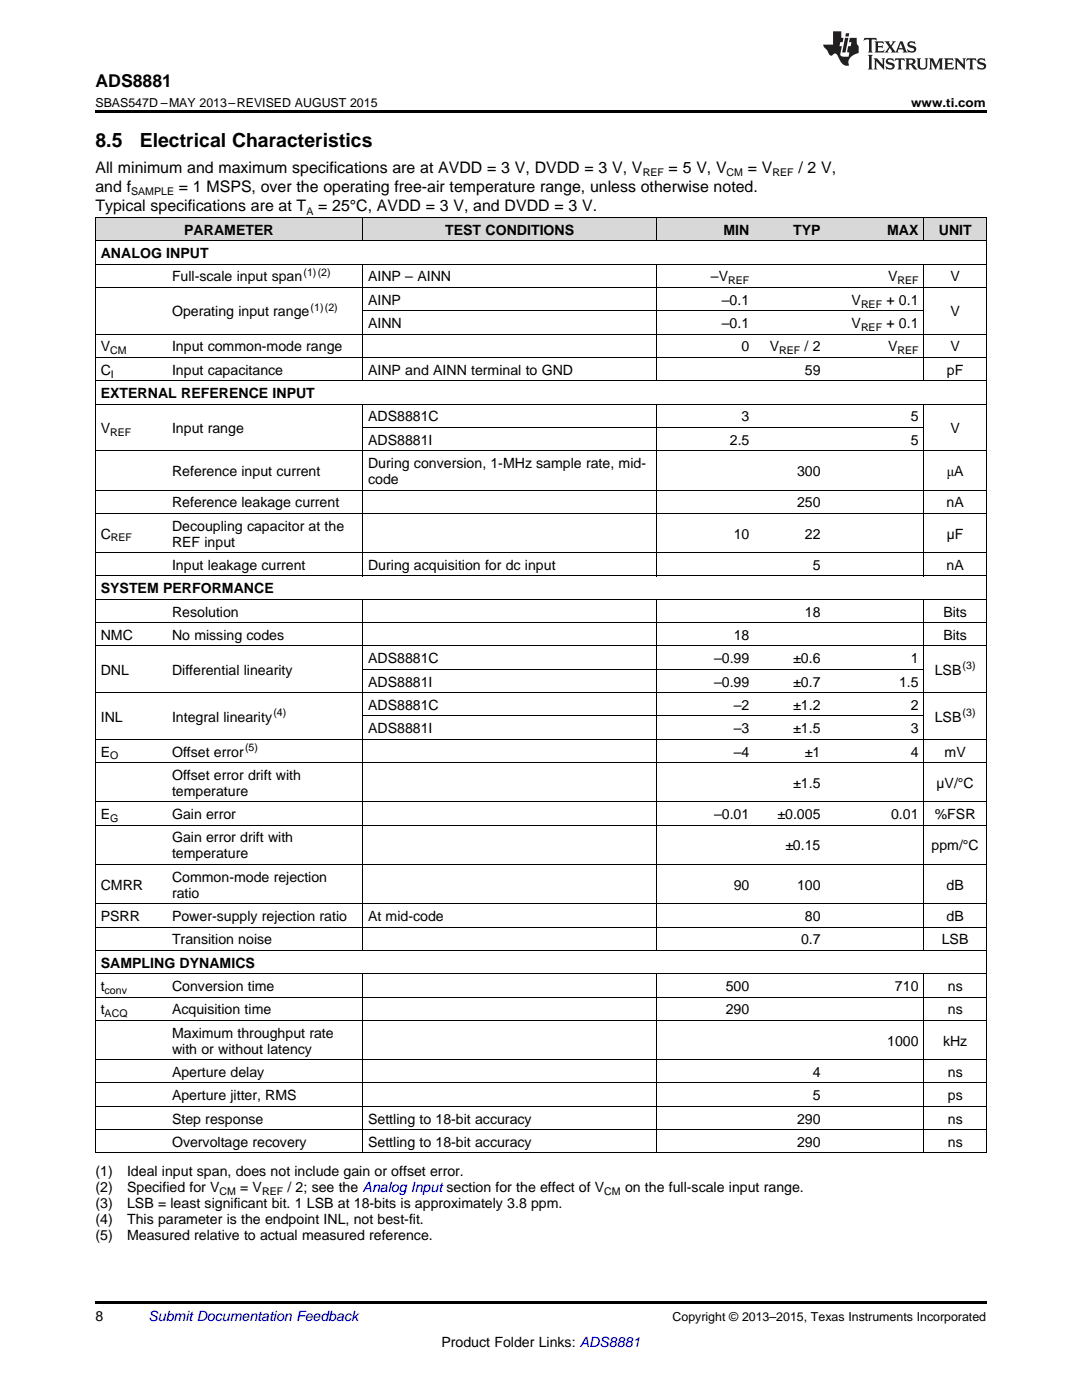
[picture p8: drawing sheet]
<svg xmlns="http://www.w3.org/2000/svg" width="216mm" height="279mm" viewBox="0 0 216 279" stroke-linecap="round" stroke-linejoin="round" font-family="sans-serif">
<defs><g id="words">
<g font-size="3.9">
<text x="19" y="29.3">8.5</text>
<text x="27.9" y="29.3">Electrical Characteristics</text>
</g>
<text font-size="3.5" x="19" y="17.3">ADS8881</text>
<g font-size="3.2">
<text x="19" y="34.4">All minimum and maximum specifications are at AVDD = 3 V, DVDD = 3 V, V</text>
<text x="133.4" y="34.4">= 5 V, V</text>
<text x="149.2" y="34.4">= V</text>
<text x="159.3" y="34.4">/ 2 V,</text>
<text x="19" y="38.3">and f</text>
<text x="35.7" y="38.3">= 1 MSPS, over the operating free-air temperature range, unless otherwise noted.</text>
<text x="19" y="42.2">Typical specifications are at T</text>
<text x="63.5" y="42.2">= 25°C, AVDD = 3 V, and DVDD = 3 V.</text>
</g>
<g font-size="2.8">
<text x="36.8" y="46.8">PARAMETER</text>
<text x="88.8" y="46.8">TEST CONDITIONS</text>
<text x="144.4" y="46.8">MIN</text>
<text x="158.3" y="46.8">TYP</text>
<text x="177" y="46.8">MAX</text>
<text x="187.3" y="46.8">UNIT</text>
<text x="20.1" y="51.5">ANALOG INPUT</text>
<text x="34.3" y="56.2">Full-scale input span</text>
<text x="73.4" y="56.2">AINP – AINN</text>
<text x="141.9" y="56.2">–V</text>
<text x="177.2" y="56.2">V</text>
<text x="189.7" y="56.2">V</text>
<text x="34.3" y="63.1">Operating input range</text>
<text x="73.4" y="60.8">AINP</text>
<text x="73.4" y="65.5">AINN</text>
<text x="144" y="60.8">–0.1</text>
<text x="144" y="65.5">–0.1</text>
<text x="169.9" y="60.8">V</text>
<text x="169.9" y="65.5">V</text>
<text x="176.9" y="60.8">+ 0.1</text>
<text x="176.9" y="65.5">+ 0.1</text>
<text x="189.7" y="63.1">V</text>
<text x="20.1" y="70.1">V</text>
<text x="34.3" y="70.1">Input common-mode range</text>
<text x="148" y="70.1">0</text>
<text x="153.6" y="70.1">V</text>
<text x="160.5" y="70.1">/ 2</text>
<text x="177.2" y="70.1">V</text>
<text x="189.7" y="70.1">V</text>
<text x="20.1" y="74.8">C</text>
<text x="34.3" y="74.8">Input capacitance</text>
<text x="73.4" y="74.8">AINP and AINN terminal to GND</text>
<text x="160.6" y="74.8">59</text>
<text x="188.9" y="74.8">pF</text>
<text x="20.1" y="79.4">EXTERNAL REFERENCE INPUT</text>
<text x="20.1" y="86.4">V</text>
<text x="34.3" y="86.4">Input range</text>
<text x="73.4" y="84.1">ADS8881C</text>
<text x="73.4" y="88.8">ADS8881I</text>
<text x="145.6" y="88.8">2.5</text>
<text x="148" y="84.1">3</text>
<text x="181.7" y="84.1">5</text>
<text x="181.7" y="88.8">5</text>
<text x="189.7" y="86.4">V</text>
<text x="34.3" y="95">Reference input current</text>
<text x="73.4" y="93.4">During conversion, 1-MHz sample rate, mid-</text>
<text x="159" y="95">300</text>
<text x="188.9" y="95">μA</text>
<text x="34.3" y="101.2">Reference leakage current</text>
<text x="73.4" y="96.6">code</text>
<text x="159" y="101.2">250</text>
<text x="188.9" y="101.2">nA</text>
<text x="20.1" y="107.5">C</text>
<text x="34.3" y="105.9">Decoupling capacitor at the</text>
<text x="146.4" y="107.5">10</text>
<text x="160.6" y="107.5">22</text>
<text x="188.9" y="107.5">µF</text>
<text x="34.3" y="109.1">REF input</text>
<text x="34.3" y="113.7">Input leakage current</text>
<text x="73.4" y="113.7">During acquisition for dc input</text>
<text x="162.2" y="113.7">5</text>
<text x="188.9" y="113.7">nA</text>
<text x="20.1" y="118.4">SYSTEM PERFORMANCE</text>
<text x="34.3" y="123">Resolution</text>
<text x="160.6" y="123">18</text>
<text x="188.2" y="123">Bits</text>
<text x="20.1" y="127.7">NMC</text>
<text x="34.3" y="127.7">No missing codes</text>
<text x="146.4" y="127.7">18</text>
<text x="188.2" y="127.7">Bits</text>
<text x="20.1" y="134.7">DNL</text>
<text x="34.3" y="134.7">Differential linearity</text>
<text x="73.4" y="132.4">ADS8881C</text>
<text x="73.4" y="137">ADS8881I</text>
<text x="142.5" y="132.4">–0.99</text>
<text x="142.5" y="137">–0.99</text>
<text x="158.3" y="132.4">±0.6</text>
<text x="158.3" y="137">±0.7</text>
<text x="179.4" y="137">1.5</text>
<text x="181.7" y="132.4">1</text>
<text x="186.5" y="134.7">LSB</text>
<text x="73.4" y="141.7">ADS8881C</text>
<text x="146.4" y="141.7">–2</text>
<text x="158.3" y="141.7">±1.2</text>
<text x="181.7" y="141.7">2</text>
<text x="20.1" y="144">INL</text>
<text x="34.3" y="144">Integral linearity</text>
<text x="73.4" y="146.3">ADS8881I</text>
<text x="146.4" y="146.3">–3</text>
<text x="158.3" y="146.3">±1.5</text>
<text x="181.7" y="146.3">3</text>
<text x="186.5" y="144">LSB</text>
<text x="20.1" y="151">E</text>
<text x="34.3" y="151">Offset error</text>
<text x="34.3" y="155.6">Offset error drift with</text>
<text x="146.4" y="151">–4</text>
<text x="160.6" y="151">±1</text>
<text x="181.7" y="151">4</text>
<text x="188.5" y="151">mV</text>
<text x="34.3" y="158.8">temperature</text>
<text x="158.3" y="157.2">±1.5</text>
<text x="186.9" y="157.2">µV/°C</text>
<text x="20.1" y="163.5">E</text>
<text x="34.3" y="163.5">Gain error</text>
<text x="142.5" y="163.5">–0.01</text>
<text x="155.2" y="163.5">±0.005</text>
<text x="177.8" y="163.5">0.01</text>
<text x="186.5" y="163.5">%FSR</text>
<text x="34.3" y="168.1">Gain error drift with</text>
<text x="34.3" y="171.3">temperature</text>
<text x="156.7" y="169.7">±0.15</text>
<text x="185.9" y="169.7">ppm/°C</text>
<text x="20.1" y="177.6">CMRR</text>
<text x="34.3" y="176">Common-mode rejection</text>
<text x="34.3" y="179.1">ratio</text>
<text x="146.4" y="177.6">90</text>
<text x="159" y="177.6">100</text>
<text x="188.9" y="177.6">dB</text>
<text x="20.1" y="183.8">PSRR</text>
<text x="34.3" y="183.8">Power-supply rejection ratio</text>
<text x="73.4" y="183.8">At mid-code</text>
<text x="160.6" y="183.8">80</text>
<text x="188.9" y="183.8">dB</text>
<text x="34.3" y="188.5">Transition noise</text>
<text x="159.8" y="188.5">0.7</text>
<text x="187.9" y="188.5">LSB</text>
<text x="20.1" y="193.1">SAMPLING DYNAMICS</text>
<text x="20.1" y="197.8">t</text>
<text x="34.3" y="197.8">Conversion time</text>
<text x="144.8" y="197.8">500</text>
<text x="178.6" y="197.8">710</text>
<text x="189.1" y="197.8">ns</text>
<text x="20.1" y="202.4">t</text>
<text x="34.3" y="202.4">Acquisition time</text>
<text x="144.8" y="202.4">290</text>
<text x="189.1" y="202.4">ns</text>
<text x="34.3" y="207.1">Maximum throughput rate</text>
<text x="177" y="208.7">1000</text>
<text x="188.2" y="208.7">kHz</text>
<text x="34.3" y="210.3">with or without latency</text>
<text x="34.3" y="214.9">Aperture delay</text>
<text x="162.2" y="214.9">4</text>
<text x="189.1" y="214.9">ns</text>
<text x="34.3" y="219.6">Aperture jitter, RMS</text>
<text x="162.2" y="219.6">5</text>
<text x="189.1" y="219.6">ps</text>
<text x="34.3" y="224.2">Step response</text>
<text x="73.4" y="224.2">Settling to 18-bit accuracy</text>
<text x="159" y="224.2">290</text>
<text x="189.1" y="224.2">ns</text>
<text x="34.3" y="228.9">Overvoltage recovery</text>
<text x="73.4" y="228.9">Settling to 18-bit accuracy</text>
<text x="159" y="228.9">290</text>
<text x="189.1" y="228.9">ns</text>
<text x="19" y="234.7">(1)</text>
<text x="19" y="237.9">(2)</text>
<text x="25.4" y="234.7">Ideal input span, does not include gain or offset error.</text>
<text x="25.4" y="237.9">Specified for V</text>
<text x="47.9" y="237.9">= V</text>
<text x="57.4" y="237.9">/ 2; see the Analog Input section for the effect of V</text>
<text x="124.7" y="237.9">on the full-scale input range.</text>
<text x="19" y="241.1">(3)</text>
<text x="19" y="244.3">(4)</text>
<text x="25.4" y="241.1">LSB = least significant bit. 1 LSB at 18-bits is approximately 3.8 ppm.</text>
<text x="25.4" y="244.3">This parameter is the endpoint INL, not best-fit.</text>
<text x="19" y="247.4">(5)</text>
<text x="25.4" y="247.4">Measured relative to actual measured reference.</text>
<text x="19" y="263.6">8</text>
<text x="88.1" y="268.9">Product Folder Links: ADS8881</text>
</g>
<text font-size="2.8" fill="#0000c8" x="29.6" y="263.6">Submit Documentation Feedback</text>
<g font-size="2.5">
<text x="19" y="21.4">SBAS547D –MAY 2013–REVISED AUGUST 2015</text>
<text x="181.8" y="21.4">www.ti.com</text>
<text x="134.2" y="263.6">Copyright © 2013–2015, Texas Instruments Incorporated</text>
</g>
<g font-size="2.1">
<text x="128.2" y="35.1">REF</text>
<text x="145" y="35.1">CM</text>
<text x="154.1" y="35.1">REF</text>
<text x="26.2" y="38.9">SAMPLE</text>
<text x="61.1" y="42.8">A</text>
<text x="60.6" y="55">(1)(2)</text>
<text x="145.3" y="56.7">REF</text>
<text x="179.1" y="56.7">REF</text>
<text x="62" y="62">(1)(2)</text>
<text x="171.8" y="61.4">REF</text>
<text x="22" y="70.7">CM</text>
<text x="155.5" y="70.7">REF</text>
<text x="171.8" y="66">REF</text>
<text x="179.1" y="70.7">REF</text>
<text x="22.1" y="75.4">I</text>
<text x="22" y="87">REF</text>
<text x="22.1" y="108.1">REF</text>
<text x="192.1" y="133.6">(3)</text>
<text x="54.5" y="142.9">(4)</text>
<text x="192.1" y="142.9">(3)</text>
<text x="48.9" y="149.9">(5)</text>
<text x="22" y="151.6">O</text>
<text x="22" y="164">G</text>
<text x="20.9" y="198.3">conv</text>
<text x="20.9" y="203">ACQ</text>
<text x="43.8" y="238.5">CM</text>
<text x="52.3" y="238.5">REF</text>
<text x="120.6" y="238.5">CM</text>
</g>
</g></defs>
<g fill="#d8d8d8">
<path d="M19 43.5h14.3v4.6h-14.3z"/>
<path d="M33.3 43.5h24.8v4.6h-24.8z"/>
<path d="M58.1 43.5h14.3v4.6h-14.3z"/>
<path d="M72.4 43.5h39.1v4.6h-39.1z"/>
<path d="M111.5 43.5h19.6v4.6h-19.6z"/>
<path d="M131.1 43.5h19.5v4.6h-19.5z"/>
<path d="M150.6 43.5h14.2v4.6h-14.2z"/>
<path d="M164.8 43.5h19.6v4.6h-19.6z"/>
<path d="M184.4 43.5h12.4v4.6h-12.4z"/>
</g>
<path d="M19 22h177.8v.5h-177.8zM19 259.7h177.8v.5h-177.8z" fill="#000"/>
<g fill="none" stroke="#000" stroke-width=".2">
<path d="M19 57.4h177.8M19 52.7h177.8M19 48.1h177.8M19 43.4h177.8M19.1 43.4v186.8M72.3 43.4v4.7M72.3 52.7v23.4M131 43.4v4.7M131 52.7v23.4M184.3 43.4v4.7M184.3 52.7v23.4M196.8 43.4v186.8"/>
<path d="M19 76h177.8M19 71.3h177.8M19 66.7h177.8M72.4 62h112M19 97.8h177.8M19 90h177.8M19 80.7h177.8M72.3 80.7v34.3M72.4 85.3h112M131 80.7v34.3M184.3 80.7v34.3M19 119.6h177.8"/>
<path d="M19 115h177.8M19 110.3h177.8M19 102.5h177.8M72.3 119.6v70.1M131 119.6v70.1M184.3 119.6v70.1M19 138.2h177.8M19 128.9h177.8M19 124.3h177.8M72.4 133.6h112M19 152.2h177.8M19 147.5h177.8"/>
<path d="M72.4 142.9h112M19 172.5h177.8M19 164.7h177.8M19 160h177.8M19 199h177.8M19 194.3h177.8M19 189.7h177.8M19 185h177.8M19 180.4h177.8M72.3 194.3v35.9M131 194.3v35.9M184.3 194.3v35.9"/>
<path d="M19 216.1h177.8M19 211.5h177.8M19 203.6h177.8M19 230.1h177.8M19 225.4h177.8M19 220.8h177.8"/>
</g>
<g fill="#231f20">
<path d="M172.5 7.6l-.1 .5 .4-.2h.6v.1v2.1l-.2 .4h.9l-.2-.4v-2.1l.1-.1h.5l.5 .2-.2-.5zM174.5 8.3l.2 .3v1.5l-.2 .4h1.8l.2-.6a1.04 1.04 0 0 1-1.3 .2v-.7h.6l.3 .2v-.6l-.3 .2h-.6v-.6l.8-.1 .4 .3-.2-.5zM176.5 8.3l.9 1.1-.9 1.1h.8l-.2-.2 .4-.7 .5 .7-.2 .2h1.5l-.2-.2 .2-.4h.9l.1 .4-.2 .2h1l-.3-.3-.7-1.9h-.5l-.9 2-.8-1 .9-1h-.8l.1 .3-.4 .5-.3-.6 .1-.2zM179.7 8.6l.4 1h-.7zM181.3 8.4a.63 .63 0 0 0-.2 .7 .63 .63 0 0 0 .6 .4l.6 .2 .1 .2a.75 .75 0 0 1-.7 .4 .75 .75 0 0 1-.6-.5l.1 .7 .1-.1a1.11 1.11 0 0 0 1.5-.6 1.13 1.13 0 0 0-1.2-.8l-.1-.4a1.04 1.04 0 0 1 1.2 .2l-.2-.5-.2 .1-.4-.2zM173.2 10.9l.2 .4v2.2l-.2 .4h1l-.3-.4v-2.2l.3-.4zM174.3 11.6l.3 .4v1.5l-.3 .4h.8l-.2-.4v-1.3l1.5 1.7v-1.9l.2-.4h-.7l.2 .4v.9l-1.1-1.3zM177 11.8a.62 .62 0 0 0-.2 .7 .62 .62 0 0 0 .6 .4l.6 .1 .1 .3a.76 .76 0 0 1-.7 .3 .76 .76 0 0 1-.7-.4l.2 .7 .1-.1a1.11 1.11 0 0 0 1.5-.6 1.13 1.13 0 0 0-1.2-.8l-.1-.4a1.04 1.04 0 0 1 1.2 .2l-.2-.6-.2 .1-.5-.1zM178.7 11.6l-.2 .6a.61 .61 0 0 1 .8-.3v1.6l-.2 .4h.9l-.2-.4v-1.6a.63 .63 0 0 1 .7 .3l-.1-.6zM180.6 11.6l.3 .4v1.5l-.3 .4h1l-.2-.2-.1-.8 .6 .2a.76 .76 0 0 0 1.2 .7l-1-1a.58 .58 0 0 0 .6-.5 .58 .58 0 0 0-.5-.6zM181.4 11.9h.1a.45 .45 0 0 1 .5 .1 .45 .45 0 0 1 .1 .5l-.8 .2zM182.9 11.6l.2 .2a2.17 2.17 0 0 0 .3 1.9 .99 .99 0 0 0 1.6-.6v-1.1l.2-.4h-.7l.2 .2a1.92 1.92 0 0 1-.2 1.8 .6 .6 0 0 1-.9-.5v-1.1l.2-.4zM185.4 11.6l.2 .4v1.5l-.2 .4h.7l-.2-.4v-1.4l.8 1.8 .8-1.8v1.4l-.2 .4h.9l-.2-.4v-1.5l.2-.4h-.8l-.6 1.5-.6-1.5zM188.4 11.6l.2 .4v1.5l-.2 .4h1.8l.1-.6a1.04 1.04 0 0 1-1.2 .1v-.6h.5l.4 .2v-.6l-.4 .2h-.5v-.7h.8l.3 .3-.1-.6zM190.5 11.6l.2 .4v1.5l-.2 .4h.7l-.2-.4v-1.3l1.5 1.7v-1.9l.2-.4h-.7l.2 .4v.9l-1.1-1.3zM192.9 11.6l-.1 .6a.61 .61 0 0 1 .7-.3l.1 1.6-.3 .4h1l-.3-.4 .1-1.6a.63 .63 0 0 1 .7 .3l-.1-.6zM195.2 11.8a.62 .62 0 0 0-.2 .7 .62 .62 0 0 0 .6 .4l.6 .1 .1 .3a.76 .76 0 0 1-.7 .3 .76 .76 0 0 1-.6-.4l.1 .7 .1-.1a1.11 1.11 0 0 0 1.6-.6 1.13 1.13 0 0 0-1.3-.8l-.1-.4a1.04 1.04 0 0 1 1.2 .2l-.1-.6-.2 .1-.5-.1z"/>
<path d="M166.2 6.3v2.6h-1.9v.4l.8 .9a.91 .91 0 0 0 1 .8 .56 .56 0 0 1 .5-.3 .56 .56 0 0 1 .5 .3l.4 .8a1.53 1.53 0 0 0 1.9 1.2 1.54 1.54 0 0 1 1-2.1l.9-.3v-1.4a1.52 1.52 0 0 1-.4-1.6h-1.3l-.2 .8h.5l-.2 .8h-.5l-.1 1v.2l.4 .1-.2 .8a1.93 1.93 0 0 1-1.6-.3l.3-1.8h-.5l.2-.8h.4l.2-.8h-.4v-1.3zM168.6 7.6l-.6 2.9h.7l.6-2.9zM168.8 6.6l-.1 .7h.6l.2-.7z"/>
</g>
<use href="#words"/>
</svg>
